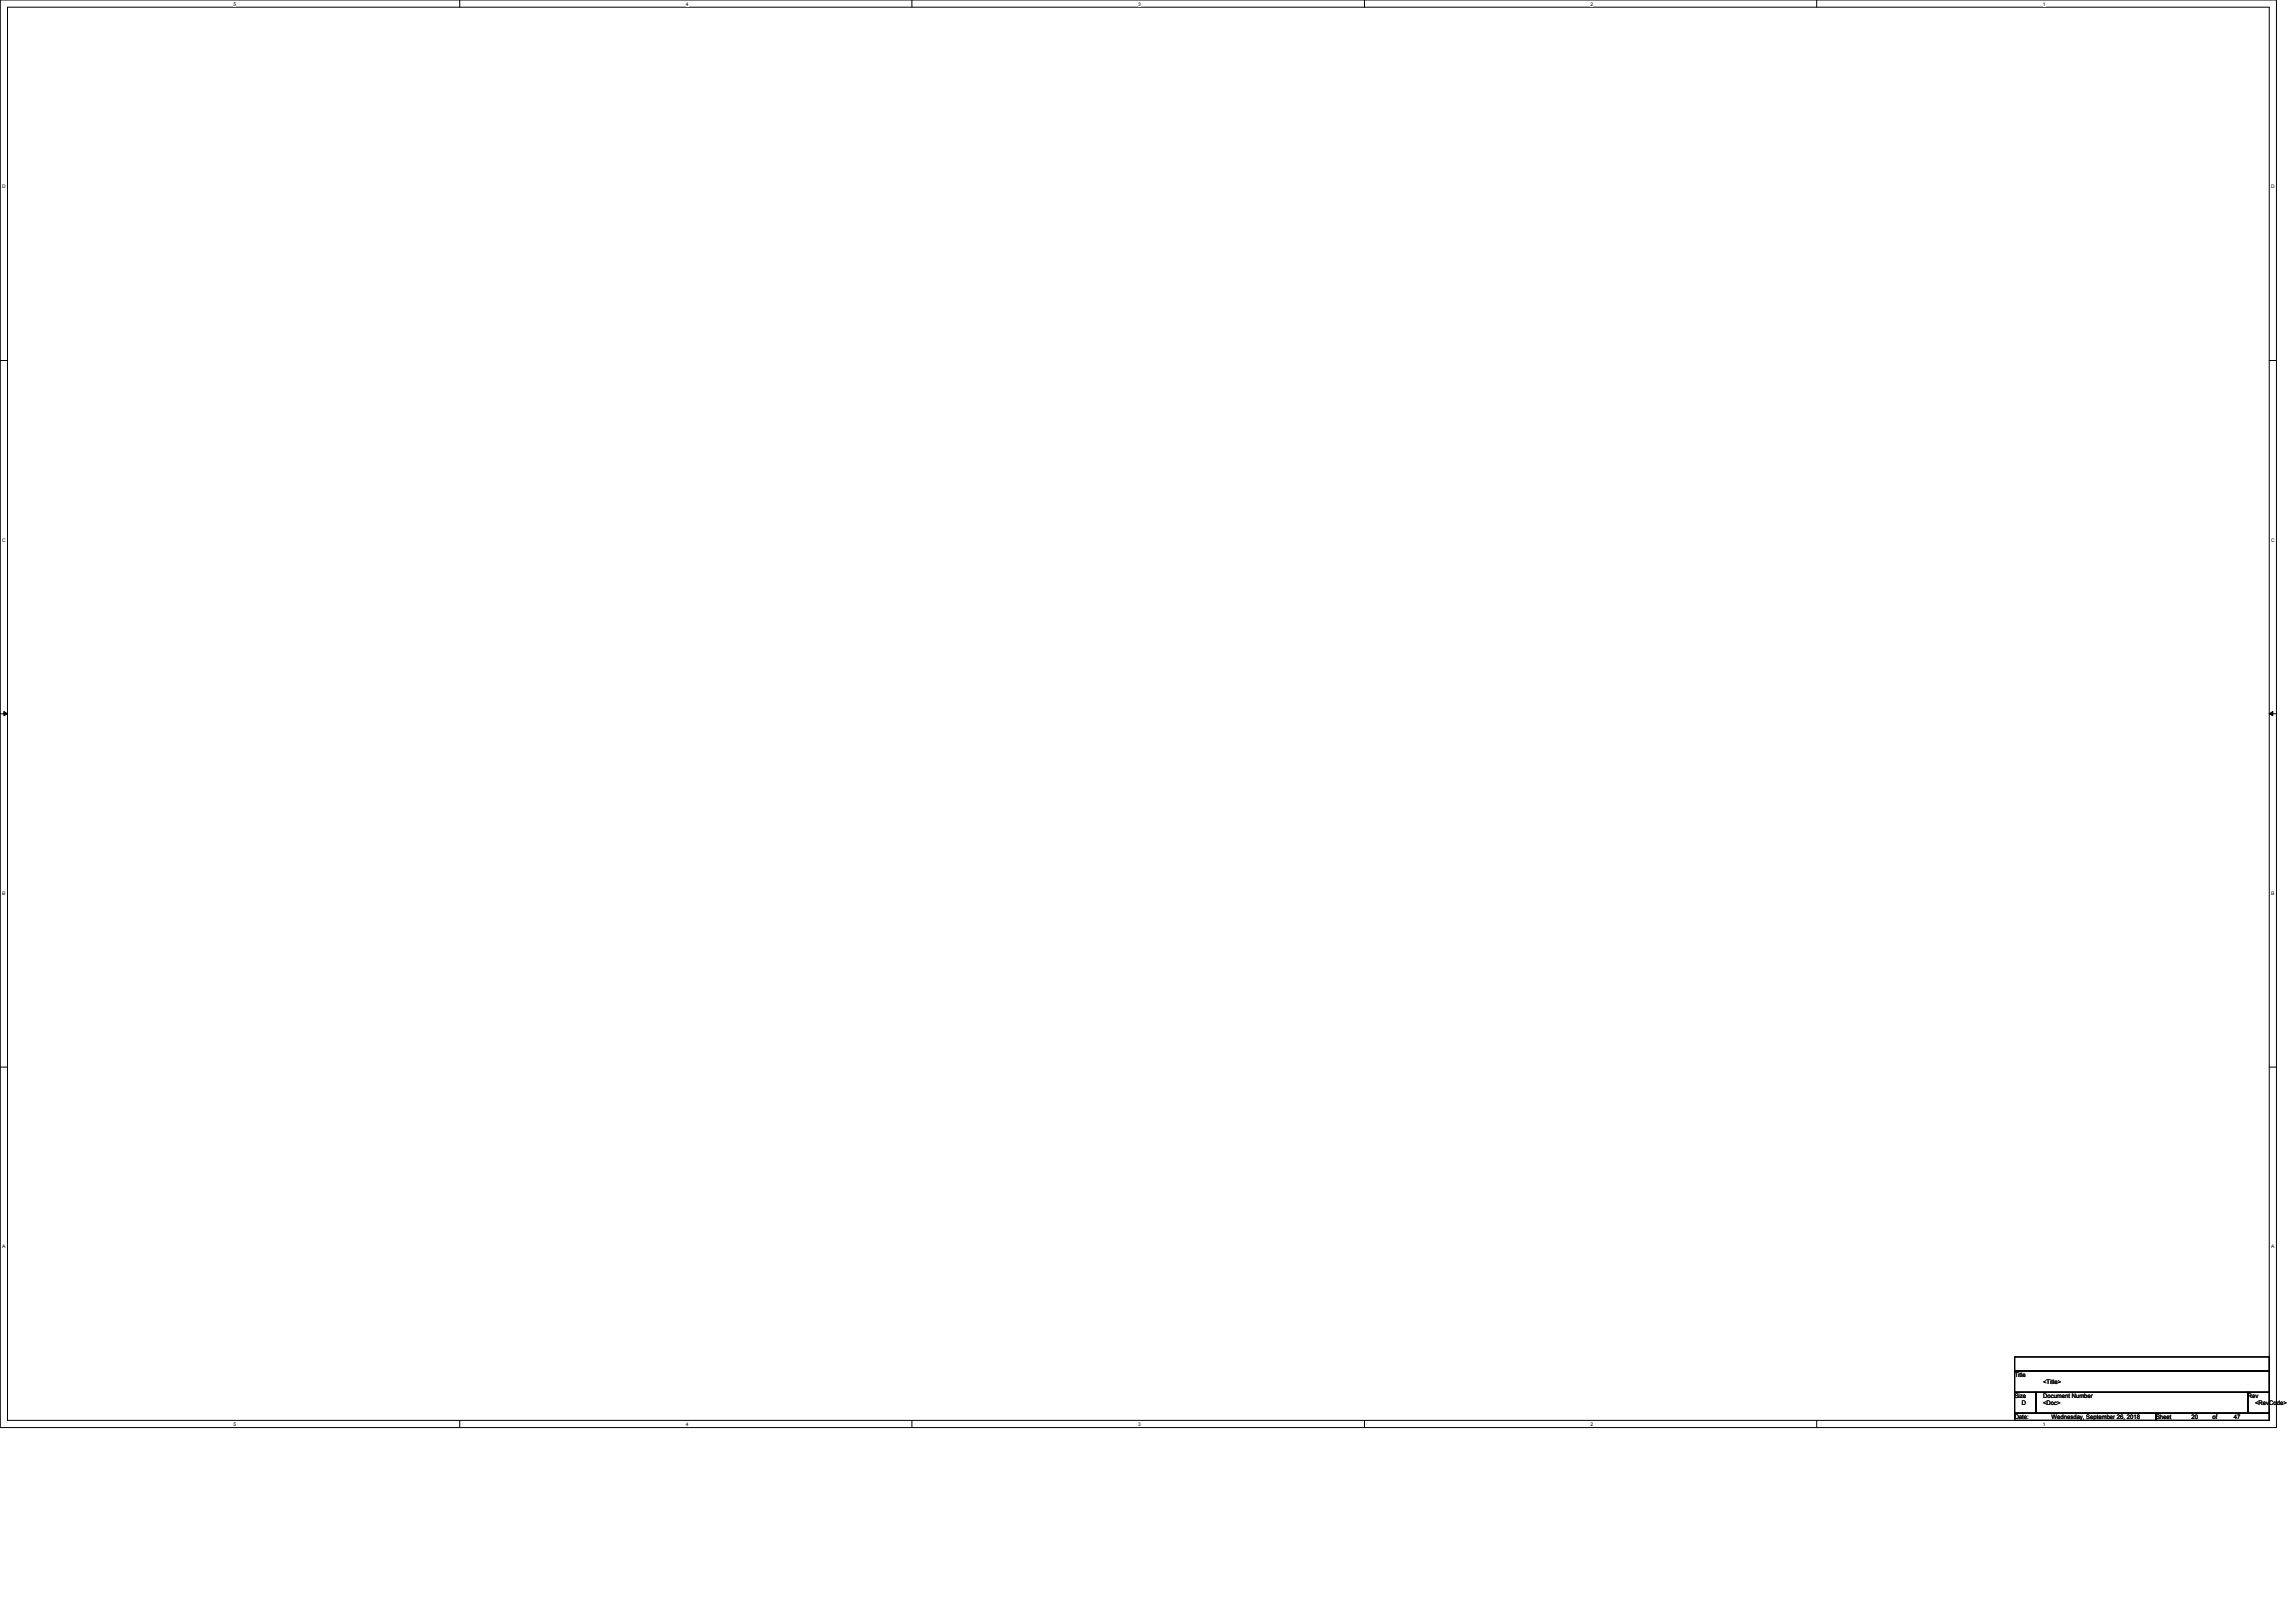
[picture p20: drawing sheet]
<svg xmlns="http://www.w3.org/2000/svg" width="297mm" height="210mm" viewBox="0 0 297 210" stroke-linecap="round" stroke-linejoin="round" font-family="sans-serif">
<defs><g id="words">
<g font-size=".8">
<text x="260.6" y="178.2">Title</text>
<text x="264.3" y="179.1">&lt;Title&gt;</text>
<text x="260.6" y="180.9">Size</text>
<text x="260.6" y="183.6">Date:</text>
<text x="261.6" y="181.8">D</text>
<text x="264.3" y="180.9">Document Number</text>
<text x="264.3" y="181.8">&lt;Doc&gt;</text>
<text x="265.4" y="183.6">Wednesday, September 26, 2018</text>
<text x="278.9" y="183.6">Sheet</text>
<text x="283.5" y="183.6">20</text>
<text x="286.3" y="183.6">of</text>
<text x="289" y="183.6">47</text>
<text x="290.8" y="180.9">Rev</text>
<text x="291.8" y="181.8">&lt;RevCode&gt;</text>
</g>
<g font-size=".6">
<text x="30.2" y=".7">5</text>
<text x="88.7" y=".7">4</text>
<text x="147.2" y=".7">3</text>
<text x="205.8" y=".7">2</text>
<text x="264.3" y=".7">1</text>
<text x=".3" y="24.4">D</text>
<text x="293.8" y="24.4">D</text>
<text x=".3" y="70.1">C</text>
<text x="293.8" y="70.1">C</text>
<text x=".3" y="115.8">B</text>
<text x="293.8" y="115.8">B</text>
<text x=".3" y="161.5">A</text>
<text x="293.8" y="161.5">A</text>
<text x="30.2" y="184.5">5</text>
<text x="88.7" y="184.5">4</text>
<text x="147.2" y="184.5">3</text>
<text x="205.8" y="184.5">2</text>
<text x="264.3" y="184.5">1</text>
</g>
</g></defs>
<path d="M0 0h294.5v184.7h-294.5zM1 .9h292.6v182.9h-292.6z" fill="none" stroke="#000" stroke-width=".13"/>
<g fill="#fff">
<path d="M30.2 .1h.4v.7h-.4z"/>
<path d="M30.2 183.9h.4v.8h-.4z"/>
</g>
<path d="M59.5 0v.9M59.5 183.8v.9" fill="none" stroke="#000" stroke-width=".13"/>
<g fill="#fff">
<path d="M88.7 .1h.4v.7h-.4z"/>
<path d="M88.7 183.9h.4v.8h-.4z"/>
</g>
<path d="M118 0v.9M118 183.8v.9" fill="none" stroke="#000" stroke-width=".13"/>
<g fill="#fff">
<path d="M147.2 .1h.4v.7h-.4z"/>
<path d="M147.2 183.9h.4v.8h-.4z"/>
</g>
<path d="M176.5 0v.9M176.5 183.8v.9" fill="none" stroke="#000" stroke-width=".13"/>
<g fill="#fff">
<path d="M205.8 .1h.3v.7h-.3z"/>
<path d="M205.8 183.9h.3v.8h-.3z"/>
</g>
<path d="M235 0v.9M235 183.8v.9" fill="none" stroke="#000" stroke-width=".13"/>
<g fill="#fff">
<path d="M264.3 .1h.3v.7h-.3z"/>
<path d="M264.3 183.9h.3v.8h-.3z"/>
<path d="M.3 23.8h.5v.7h-.5z"/>
<path d="M293.8 23.8h.5v.7h-.5z"/>
<path d="M.3 69.5h.5v.7h-.5z"/>
<path d="M293.8 69.5h.5v.7h-.5z"/>
</g>
<path d="M0 46.7h1M293.6 46.7h.9" fill="none" stroke="#000" stroke-width=".13"/>
<g fill="#fff">
<path d="M.3 115.2h.4v.8h-.4z"/>
<path d="M293.8 115.2h.5v.8h-.5z"/>
</g>
<path d="M0 92.4h1M.5 92.1l.5 .3-.5 .2zM293.6 92.4l.4-.3v.5zM293.6 92.4h.9" fill="none" stroke="#000" stroke-width=".13"/>
<path d="M.5 92.1l.5 .3-.5 .2zM293.6 92.4l.4-.3v.5z" fill="#000"/>
<g fill="#fff">
<path d="M.3 161h.4v.7h-.4z"/>
<path d="M293.8 161h.4v.7h-.4z"/>
</g>
<path d="M0 138.1h1M293.6 138.1h.9M260.6 175.6h33v1.8h-33zM260.6 177.4h33v2.8h-33zM260.6 180.2h2.8v2.7h-2.8zM260.6 182.9h18.3v.9h-18.3zM263.4 180.2h27.4v2.7h-27.4zM278.9 182.9h14.7v.9h-14.7zM290.8 180.2h2.8v2.7h-2.8z" fill="none" stroke="#000" stroke-width=".13"/>
<use href="#words"/>
</svg>
